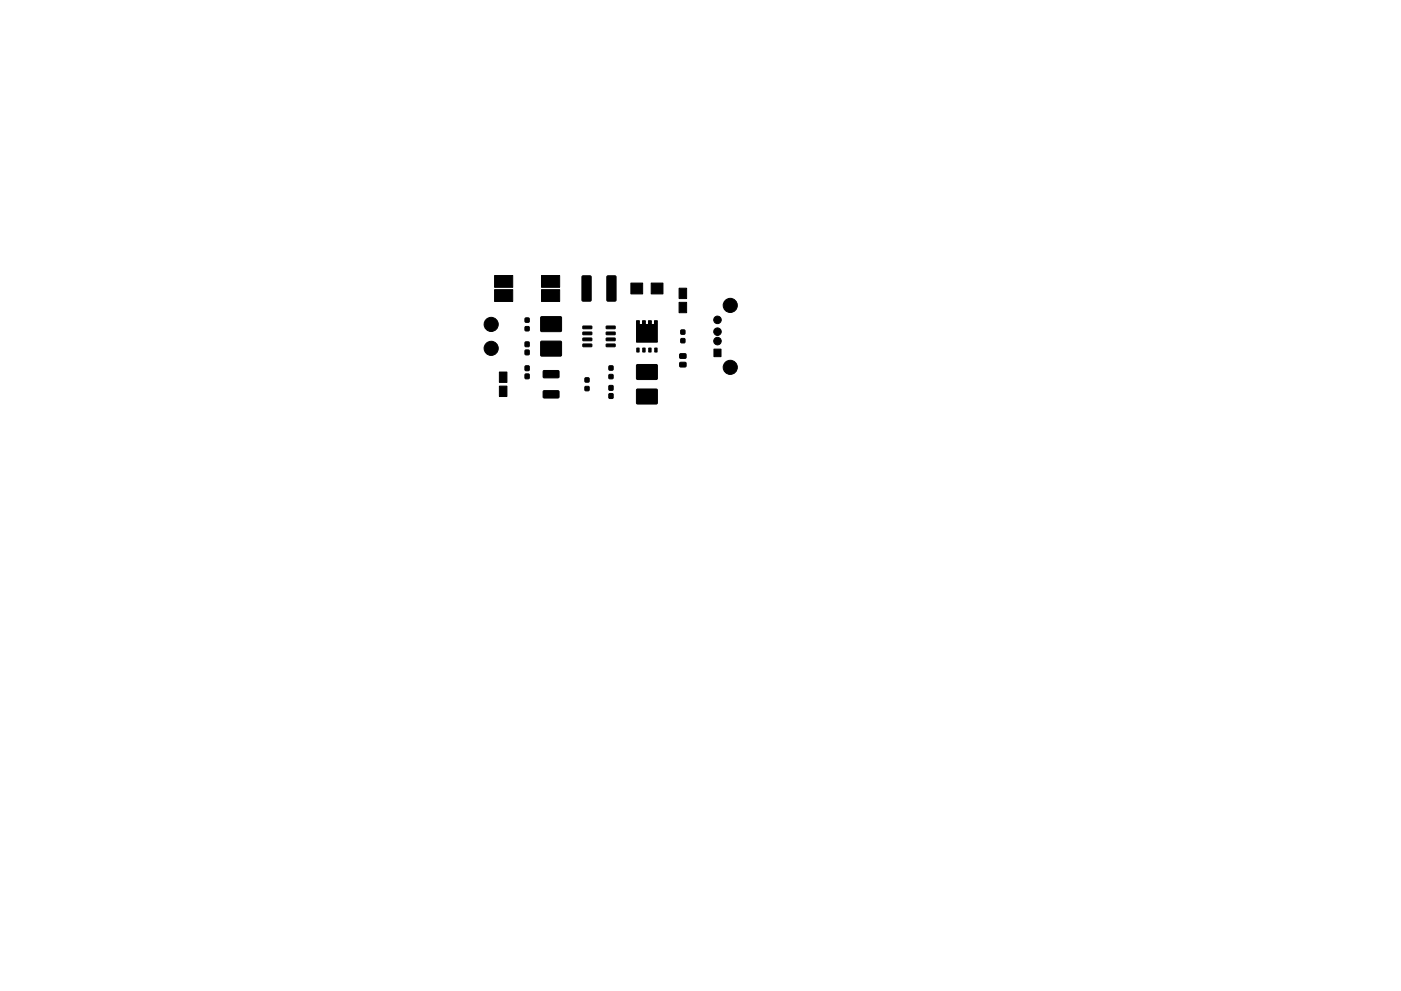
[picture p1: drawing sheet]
<svg xmlns="http://www.w3.org/2000/svg" width="297mm" height="210mm" viewBox="0 0 297 210" stroke-linecap="round" stroke-linejoin="round" font-family="sans-serif">
<g fill="#000" stroke="#000" stroke-width=".21">
<path d="M104.9 58.5h3.8v2.5h-3.8zM114.8 58.5h3.9v2.5h-3.9zM123.4 58.6l1.7-.1 .2 .2 .1 5-.2 .2h-1.6l-.2-.1zM128.7 58.6l1.7-.1 .2 .2v5l-.1 .2h-1.6l-.2-.1zM105.9 78.9h1.6v2.2h-1.6zM104.9 61.5h3.8v2.5h-3.8zM111.4 77.7h.8v.9h-.8zM111.4 79.4h.8v.9h-.8zM111.4 74.3h.8v.9h-.8zM111.4 72.6h.8v.9h-.8zM111.4 69.3h.8v.9h-.8zM111.4 67.5h.8v.8h-.8z"/>
<path d="M115.2 78.7l3.2-.1 .1 .3v1.1l-.2 .2h-3l-.2-.3zM114.8 61.5h3.9v2.5h-3.9zM114.7 72.4h4.3v3.1h-4.3zM114.7 67.2h4.3v3.1h-4.3zM123.6 69.2h1.8l.1 .5-1.9 .1zM123.6 70.5l1.8-.1 .1 .5-1.9 .1zM123.6 71.7h1.8l.1 .5-1.9 .1zM123.6 73h1.8l.1 .5-1.9 .1zM128.5 73h1.9v.5l-1.8 .1zM128.5 71.7h1.9v.5l-1.8 .1zM128.5 70.5l1.9-.1v.5l-1.8 .1zM128.5 69.2h1.9v.5l-1.8 .1z"/>
<path d="M129.1 79.5h.8v.8h-.8zM129.1 77.7h.8v.8h-.8zM135 73.8h.5v.9h-.5zM135 68h.6v.8h.6v-.8h.6v.8h.7v-.8h.6v.8h.7v-.8h.6v4.6h-4.4zM133.8 60.1h2.5v2.3h-2.5zM136.3 73.8h.5v.9h-.5zM137.5 73.8h.5v.9h-.5zM135 77.4h4.3v3.1h-4.3zM138.8 73.8h.5v.9h-.5zM138.1 60.1h2.5v2.3h-2.5zM144 61.1h1.6v2.2h-1.6zM144 64.1h1.6v2.2h-1.6z"/>
<path d="M144.4 71.9h.8v.8h-.8zM144.4 70h.8v.9h-.8zM144.2 76.9h1.1l.2 .2v.6l-.3 .2h-1l-.1-.3zM144.2 75.1l1.1-.1 .2 .3v.6l-.3 .1h-1l-.1-.2zM151.4 74.1h1.5v1.6h-1.5zM105.9 81.9h1.6v2.2h-1.6zM115.2 83l3.2-.1 .1 .2v1.2l-.2 .2-3-.1-.2-.2zM124.1 82h.8v.9h-.8zM124.1 80.2h.8v.8h-.8zM129.1 83.6h.8v.9h-.8zM129.1 81.8h.8v1h-.8zM135 82.6h4.3v3.1h-4.3z"/>
<circle cx="104.1" cy="68.8" r="1.5"/>
<circle cx="104.1" cy="73.9" r="1.5"/>
<circle cx="152.1" cy="67.9" r=".8"/>
<circle cx="152.1" cy="70.4" r=".8"/>
<circle cx="152.1" cy="72.4" r=".8"/>
<circle cx="154.8" cy="77.9" r="1.5"/>
<circle cx="154.8" cy="64.8" r="1.5"/>
</g>
</svg>
